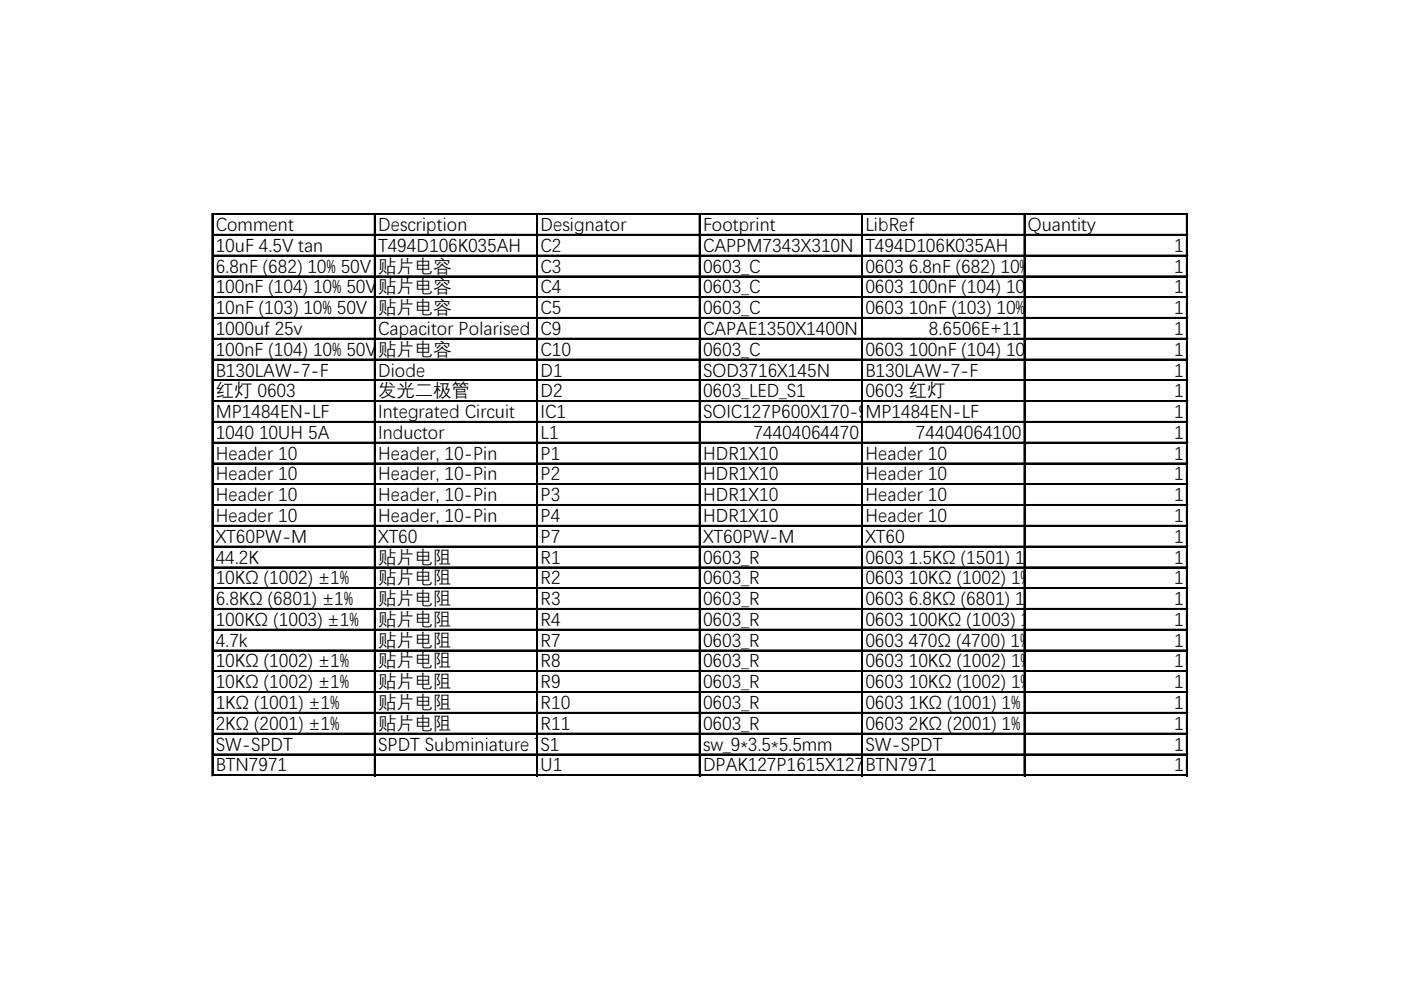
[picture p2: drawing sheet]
<svg xmlns="http://www.w3.org/2000/svg" width="297mm" height="210mm" viewBox="0 0 297 210" stroke-linecap="round" stroke-linejoin="round" font-family="sans-serif">
<defs><g id="words">
<g font-size="3.9">
<text x="45.7" y="48.7">Comment</text>
<text x="45.7" y="53.1">10uF 4.5V tan</text>
<text x="80.1" y="48.7">Description</text>
<text x="80.1" y="53.1">T494D106K035AH</text>
<text x="114.6" y="48.7">Designator</text>
<text x="114.6" y="53.1">C2</text>
<text x="149" y="48.7">Footprint</text>
<text x="149" y="53.1">CAPPM7343X310N</text>
<text x="183.4" y="48.7">LibRef</text>
<text x="183.4" y="53.1">T494D106K035AH</text>
<text x="217.8" y="48.7">Quantity</text>
<text x="248.9" y="53.1">1</text>
<text x="45.7" y="57.5">6.8nF (682) 10% 50V</text>
<text x="80.1" y="57.5">贴片电容</text>
<text x="114.6" y="57.5">C3</text>
<text x="149" y="57.5">0603_C</text>
<text x="183.4" y="57.5">0603 6.8nF (682) 10% 50V</text>
<text x="248.9" y="57.5">1</text>
<text x="45.7" y="61.9">100nF (104) 10% 50V</text>
<text x="80.1" y="61.9">贴片电容</text>
<text x="114.6" y="61.9">C4</text>
<text x="149" y="61.9">0603_C</text>
<text x="183.4" y="61.9">0603 100nF (104) 10% 50V</text>
<text x="248.9" y="61.9">1</text>
<text x="45.7" y="66.3">10nF (103) 10% 50V</text>
<text x="45.7" y="70.7">1000uf 25v</text>
<text x="80.1" y="66.3">贴片电容</text>
<text x="80.1" y="70.7">Capacitor Polarised</text>
<text x="114.6" y="66.3">C5</text>
<text x="114.6" y="70.7">C9</text>
<text x="149" y="66.3">0603_C</text>
<text x="149" y="70.7">CAPAE1350X1400N</text>
<text x="183.4" y="66.3">0603 10nF (103) 10% 50V</text>
<text x="196.9" y="70.7">8.6506E+11</text>
<text x="248.9" y="66.3">1</text>
<text x="248.9" y="70.7">1</text>
<text x="45.7" y="75.2">100nF (104) 10% 50V</text>
<text x="80.1" y="75.2">贴片电容</text>
<text x="114.6" y="75.2">C10</text>
<text x="149" y="75.2">0603_C</text>
<text x="183.4" y="75.2">0603 100nF (104) 10% 50V</text>
<text x="248.9" y="75.2">1</text>
<text x="45.7" y="79.6">B130LAW-7-F</text>
<text x="45.7" y="84">红灯 0603</text>
<text x="80.1" y="79.6">Diode</text>
<text x="80.1" y="84">发光二极管</text>
<text x="114.6" y="79.6">D1</text>
<text x="114.6" y="84">D2</text>
<text x="149" y="79.6">SOD3716X145N</text>
<text x="149" y="84">0603_LED_S1</text>
<text x="183.4" y="79.6">B130LAW-7-F</text>
<text x="183.4" y="84">0603 红灯</text>
<text x="248.9" y="79.6">1</text>
<text x="248.9" y="84">1</text>
<text x="45.7" y="88.4">MP1484EN-LF</text>
<text x="80.1" y="88.4">Integrated Circuit</text>
<text x="114.6" y="88.4">IC1</text>
<text x="149" y="88.4">SOIC127P600X170-9N</text>
<text x="183.4" y="88.4">MP1484EN-LF</text>
<text x="248.9" y="88.4">1</text>
<text x="45.7" y="92.8">1040 10UH 5A</text>
<text x="80.1" y="92.8">Inductor</text>
<text x="114.6" y="92.8">L1</text>
<text x="159.7" y="92.8">74404064470</text>
<text x="194.1" y="92.8">74404064100</text>
<text x="248.9" y="92.8">1</text>
<text x="45.7" y="97.2">Header 10</text>
<text x="45.7" y="101.6">Header 10</text>
<text x="80.1" y="97.2">Header, 10-Pin</text>
<text x="80.1" y="101.6">Header, 10-Pin</text>
<text x="114.6" y="97.2">P1</text>
<text x="114.6" y="101.6">P2</text>
<text x="149" y="97.2">HDR1X10</text>
<text x="149" y="101.6">HDR1X10</text>
<text x="183.4" y="97.2">Header 10</text>
<text x="183.4" y="101.6">Header 10</text>
<text x="248.9" y="97.2">1</text>
<text x="248.9" y="101.6">1</text>
<text x="45.7" y="106">Header 10</text>
<text x="80.1" y="106">Header, 10-Pin</text>
<text x="114.6" y="106">P3</text>
<text x="149" y="106">HDR1X10</text>
<text x="183.4" y="106">Header 10</text>
<text x="248.9" y="106">1</text>
<text x="45.7" y="110.4">Header 10</text>
<text x="80.1" y="110.4">Header, 10-Pin</text>
<text x="114.6" y="110.4">P4</text>
<text x="149" y="110.4">HDR1X10</text>
<text x="183.4" y="110.4">Header 10</text>
<text x="248.9" y="110.4">1</text>
<text x="45.7" y="114.8">XT60PW-M</text>
<text x="45.7" y="119.2">44.2K</text>
<text x="80.1" y="114.8">XT60</text>
<text x="80.1" y="119.2">贴片电阻</text>
<text x="114.6" y="114.8">P7</text>
<text x="114.6" y="119.2">R1</text>
<text x="149" y="114.8">XT60PW-M</text>
<text x="149" y="119.2">0603_R</text>
<text x="183.4" y="114.8">XT60</text>
<text x="183.4" y="119.2">0603 1.5KΩ (1501) 1%</text>
<text x="248.9" y="114.8">1</text>
<text x="248.9" y="119.2">1</text>
<text x="45.7" y="123.6">10KΩ (1002) ±1%</text>
<text x="80.1" y="123.6">贴片电阻</text>
<text x="114.6" y="123.6">R2</text>
<text x="149" y="123.6">0603_R</text>
<text x="183.4" y="123.6">0603 10KΩ (1002) 1%</text>
<text x="248.9" y="123.6">1</text>
<text x="45.7" y="128">6.8KΩ (6801) ±1%</text>
<text x="80.1" y="128">贴片电阻</text>
<text x="114.6" y="128">R3</text>
<text x="149" y="128">0603_R</text>
<text x="183.4" y="128">0603 6.8KΩ (6801) 1%</text>
<text x="248.9" y="128">1</text>
<text x="45.7" y="132.4">100KΩ (1003) ±1%</text>
<text x="45.7" y="136.8">4.7k</text>
<text x="80.1" y="132.4">贴片电阻</text>
<text x="80.1" y="136.8">贴片电阻</text>
<text x="114.6" y="132.4">R4</text>
<text x="114.6" y="136.8">R7</text>
<text x="149" y="132.4">0603_R</text>
<text x="149" y="136.8">0603_R</text>
<text x="183.4" y="132.4">0603 100KΩ (1003) 1%</text>
<text x="183.4" y="136.8">0603 470Ω (4700) 1%</text>
<text x="248.9" y="132.4">1</text>
<text x="248.9" y="136.8">1</text>
<text x="45.7" y="141.2">10KΩ (1002) ±1%</text>
<text x="80.1" y="141.2">贴片电阻</text>
<text x="114.6" y="141.2">R8</text>
<text x="149" y="141.2">0603_R</text>
<text x="183.4" y="141.2">0603 10KΩ (1002) 1%</text>
<text x="248.9" y="141.2">1</text>
<text x="45.7" y="145.6">10KΩ (1002) ±1%</text>
<text x="80.1" y="145.6">贴片电阻</text>
<text x="114.6" y="145.6">R9</text>
<text x="149" y="145.6">0603_R</text>
<text x="183.4" y="145.6">0603 10KΩ (1002) 1%</text>
<text x="248.9" y="145.6">1</text>
<text x="45.7" y="150">1KΩ (1001) ±1%</text>
<text x="45.7" y="154.4">2KΩ (2001) ±1%</text>
<text x="80.1" y="150">贴片电阻</text>
<text x="80.1" y="154.4">贴片电阻</text>
<text x="114.6" y="150">R10</text>
<text x="114.6" y="154.4">R11</text>
<text x="149" y="150">0603_R</text>
<text x="149" y="154.4">0603_R</text>
<text x="183.4" y="150">0603 1KΩ (1001) 1%</text>
<text x="183.4" y="154.4">0603 2KΩ (2001) 1%</text>
<text x="248.9" y="150">1</text>
<text x="248.9" y="154.4">1</text>
<text x="45.7" y="158.8">SW-SPDT</text>
<text x="80.1" y="158.8">SPDT Subminiature Toggle Switch, Right Angle Mounting, Vertical Actuation</text>
<text x="114.6" y="158.8">S1</text>
<text x="149" y="158.8">sw_9*3.5*5.5mm</text>
<text x="183.4" y="158.8">SW-SPDT</text>
<text x="248.9" y="158.8">1</text>
<text x="45.7" y="163.2">BTN7971</text>
<text x="114.6" y="163.2">U1</text>
<text x="149" y="163.2">DPAK127P1615X127-8N</text>
<text x="183.4" y="163.2">BTN7971</text>
<text x="248.9" y="163.2">1</text>
</g>
</g></defs>
<g fill="none" stroke="#000" stroke-width=".21">
<path d="M44.9 45.2v119.2M45.2 45.2h206.5M45.2 49.6h206.5M45.2 54h206.5M45.2 58.4h206.5M79.3 45.6v118.8M113.7 45.6v118.8M148.2 45.6v118.8M182.6 45.6v118.8M217 45.6v118.8M251.4 45.6v118.8M45.2 62.9h206.5"/>
<path d="M45.2 67.3h206.5M45.2 71.7h206.5M45.2 76.1h206.5M45.2 80.5h206.5M45.2 84.9h206.5M45.2 89.3h206.5M45.2 93.7h206.5M45.2 98.1h206.5M45.2 102.5h206.5M45.2 106.9h206.5M45.2 111.3h206.5M45.2 115.7h206.5"/>
<path d="M45.2 120.1h206.5M45.2 124.5h206.5M45.2 128.9h206.5M45.2 133.3h206.5M45.2 137.7h206.5M45.2 142.1h206.5M45.2 146.5h206.5M45.2 150.9h206.5M45.2 155.3h206.5M45.2 159.7h206.5M45.2 164.1h206.5"/>
</g>
<g fill="none" stroke="#000" stroke-width=".34">
<path d="M45 45.2v119.3M45.2 45.4h206.6M45.2 49.8h206.6M45.2 54.2h206.6M45.2 58.6h206.6M79.5 45.6v118.9M113.9 45.6v118.9M148.3 45.6v118.9M182.7 45.6v118.9M217.2 45.6v118.9M251.6 45.6v118.9M45.2 63h206.6"/>
<path d="M45.2 67.4h206.6M45.2 71.8h206.6M45.2 76.2h206.6M45.2 80.6h206.6M45.2 85h206.6M45.2 89.4h206.6M45.2 93.8h206.6M45.2 98.2h206.6M45.2 102.6h206.6M45.2 107h206.6M45.2 111.4h206.6M45.2 115.8h206.6"/>
<path d="M45.2 120.3h206.6M45.2 124.7h206.6M45.2 129.1h206.6M45.2 133.5h206.6M45.2 137.9h206.6M45.2 142.3h206.6M45.2 146.7h206.6M45.2 151.1h206.6M45.2 155.5h206.6M45.2 159.9h206.6M45.2 164.3h206.6"/>
</g>
<use href="#words"/>
</svg>
